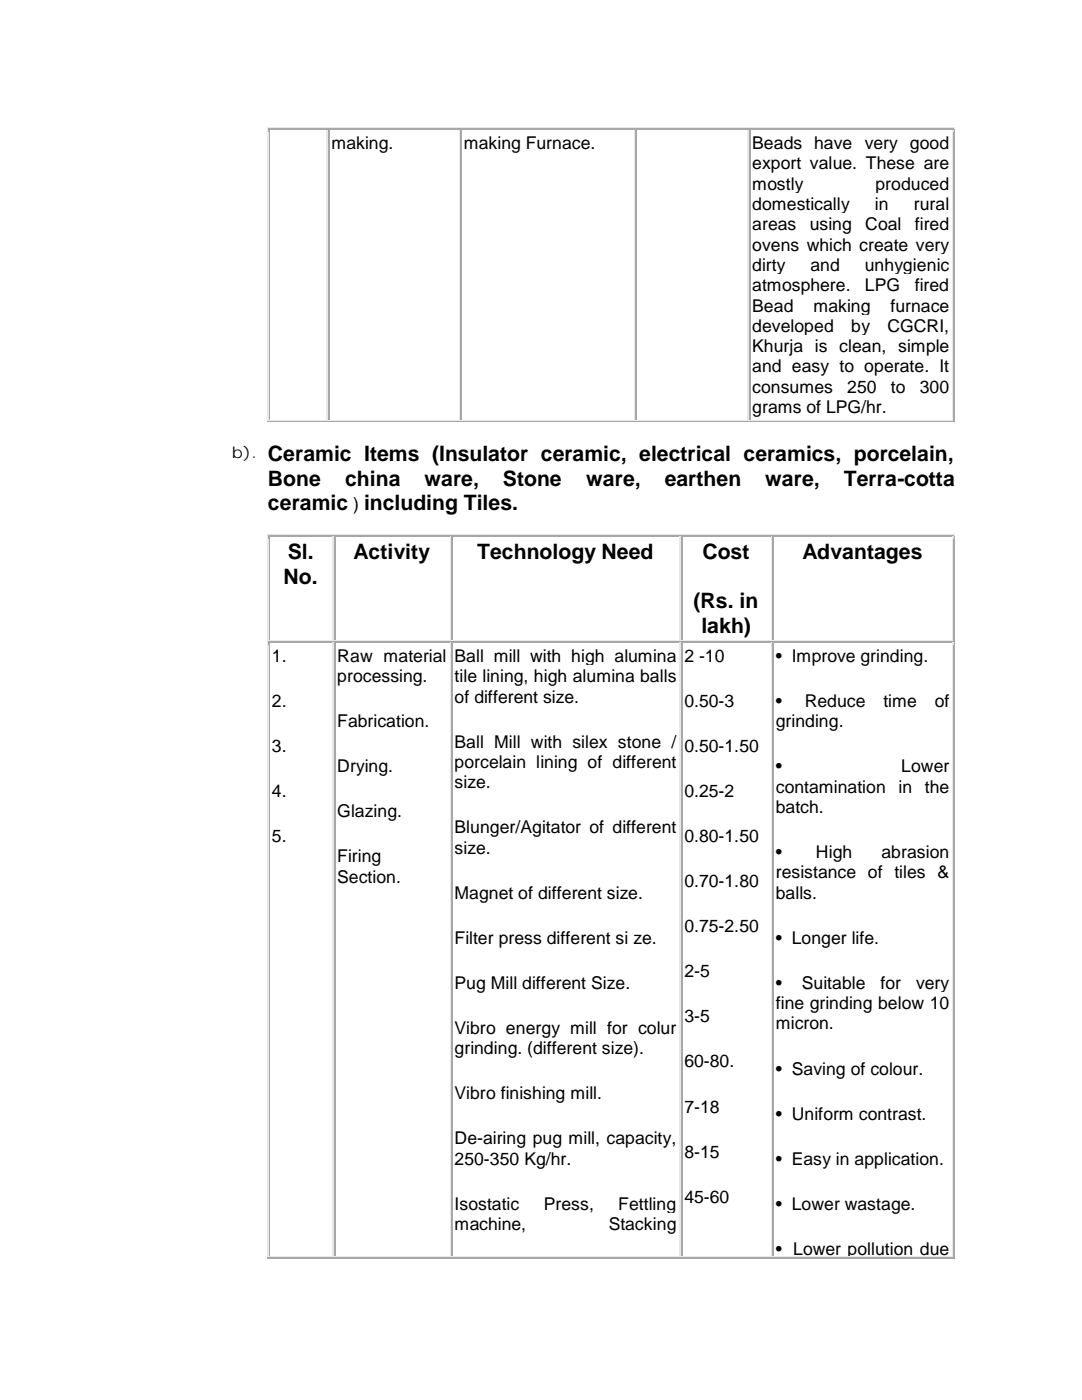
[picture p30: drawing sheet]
<svg xmlns="http://www.w3.org/2000/svg" width="216mm" height="279mm" viewBox="0 0 216 279" stroke-linecap="round" stroke-linejoin="round" font-family="sans-serif">
<defs><g id="words">
<g font-size="4.2">
<text x="53.5" y="92.1">Ceramic Items (Insulator ceramic, electrical ceramics, porcelain,</text>
<text x="53.5" y="96.9">Bone</text>
<text x="53.5" y="101.8">ceramic</text>
<text x="68.9" y="96.9">china</text>
<text x="72.6" y="101.8">including Tiles.</text>
<text x="84.7" y="96.9">ware,</text>
<text x="100.3" y="96.9">Stone</text>
<text x="117" y="96.9">ware,</text>
<text x="132.6" y="96.9">earthen</text>
<text x="152.7" y="96.9">ware,</text>
<text x="168.4" y="96.9">Terra-cotta</text>
<text x="57.4" y="111.6">Sl.</text>
<text x="70.6" y="111.6">Activity</text>
<text x="95.2" y="111.6">Technology Need</text>
<text x="140.2" y="111.6">Cost</text>
<text x="160.1" y="111.6">Advantages</text>
<text x="56.6" y="116.5">No.</text>
<text x="138.4" y="121.4">(Rs. in</text>
<text x="140" y="126.2">lakh)</text>
</g>
<g font-size="3.5">
<text x="66.1" y="29.7">making.</text>
<text x="92.5" y="29.7">making Furnace.</text>
<text x="150.1" y="29.7">Beads have very good</text>
<text x="150.1" y="33.8">export value. These are</text>
<text x="150.1" y="37.8">mostly</text>
<text x="150.1" y="41.9">domestically</text>
<text x="174.6" y="41.9">in</text>
<text x="174.7" y="37.8">produced</text>
<text x="182.4" y="41.9">rural</text>
<text x="150.1" y="45.9">areas</text>
<text x="161.6" y="45.9">using</text>
<text x="172.6" y="45.9">Coal</text>
<text x="182.5" y="45.9">fired</text>
<text x="150.1" y="50">ovens which create very</text>
<text x="150.1" y="54.1">dirty</text>
<text x="150.1" y="58.1">atmosphere.</text>
<text x="161.7" y="54.1">and</text>
<text x="172.5" y="54.1">unhygienic</text>
<text x="172.6" y="58.1">LPG</text>
<text x="182.5" y="58.1">fired</text>
<text x="150.1" y="62.2">Bead</text>
<text x="162.3" y="62.2">making</text>
<text x="177.7" y="62.2">furnace</text>
<text x="150.1" y="66.2">developed</text>
<text x="150.1" y="70.3">Khurja is clean, simple</text>
<text x="169.8" y="66.2">by</text>
<text x="177.1" y="66.2">CGCRI,</text>
<text x="150.1" y="74.3">and easy to operate. It</text>
<text x="150.1" y="78.4">consumes</text>
<text x="150.1" y="82.5">grams of LPG/hr.</text>
<text x="169.1" y="78.4">250</text>
<text x="177.8" y="78.4">to</text>
<text x="183.5" y="78.4">300</text>
<text x="70.5" y="101.8">)</text>
<text x="54.3" y="132.1">1.</text>
<text x="67.3" y="132.1">Raw material</text>
<text x="67.3" y="136.1">processing.</text>
<text x="90.7" y="132.1">Ball mill with high alumina</text>
<text x="90.7" y="136.1">tile lining, high alumina balls</text>
<text x="136.6" y="132.1">2 -10</text>
<text x="154.8" y="132.1">• Improve grinding.</text>
<text x="54.3" y="141.1">2.</text>
<text x="90.7" y="140.2">of different size.</text>
<text x="136.6" y="141.1">0.50-3</text>
<text x="154.8" y="141.1">•</text>
<text x="160.6" y="141.1">Reduce</text>
<text x="176.3" y="141.1">time</text>
<text x="186.5" y="141.1">of</text>
<text x="67.3" y="145.1">Fabrication.</text>
<text x="90.7" y="149.2">Ball Mill with silex stone /</text>
<text x="154.8" y="145.1">grinding.</text>
<text x="54.3" y="150.1">3.</text>
<text x="67.3" y="154.1">Drying.</text>
<text x="90.7" y="153.2">porcelain lining of different</text>
<text x="136.6" y="150.1">0.50-1.50</text>
<text x="154.8" y="154.1">•</text>
<text x="179.8" y="154.1">Lower</text>
<text x="54.3" y="159">4.</text>
<text x="90.7" y="157.3">size.</text>
<text x="136.6" y="159">0.25-2</text>
<text x="154.8" y="158.2">contamination</text>
<text x="179.3" y="158.2">in</text>
<text x="184.5" y="158.2">the</text>
<text x="67.3" y="163.1">Glazing.</text>
<text x="90.7" y="166.3">Blunger/Agitator of different</text>
<text x="154.8" y="162.2">batch.</text>
<text x="54.3" y="168.1">5.</text>
<text x="67.3" y="172.1">Firing</text>
<text x="90.7" y="170.3">size.</text>
<text x="136.6" y="168.1">0.80-1.50</text>
<text x="154.8" y="171.2">•</text>
<text x="162.8" y="171.2">High</text>
<text x="175.9" y="171.2">abrasion</text>
<text x="67.3" y="176.2">Section.</text>
<text x="90.7" y="179.4">Magnet of different size.</text>
<text x="136.6" y="177">0.70-1.80</text>
<text x="154.8" y="175.3">resistance of tiles &amp;</text>
<text x="154.8" y="179.4">balls.</text>
<text x="90.7" y="188.3">Filter press different si ze.</text>
<text x="136.6" y="186.1">0.75-2.50</text>
<text x="154.8" y="188.3">• Longer life.</text>
<text x="90.7" y="197.4">Pug Mill different Size.</text>
<text x="136.6" y="195">2-5</text>
<text x="154.8" y="197.4">•</text>
<text x="160" y="197.4">Suitable</text>
<text x="175.7" y="197.4">for</text>
<text x="182.8" y="197.4">very</text>
<text x="154.8" y="201.4">fine grinding below 10</text>
<text x="90.7" y="206.3">Vibro energy mill for colur</text>
<text x="136.6" y="204">3-5</text>
<text x="154.8" y="205.4">micron.</text>
<text x="90.7" y="210.4">grinding. (different size).</text>
<text x="136.6" y="213">60-80.</text>
<text x="154.8" y="214.5">• Saving of colour.</text>
<text x="90.7" y="219.4">Vibro finishing mill.</text>
<text x="136.6" y="222">7-18</text>
<text x="154.8" y="223.4">• Uniform contrast.</text>
<text x="90.7" y="228.4">De-airing pug mill, capacity,</text>
<text x="90.7" y="232.5">250-350 Kg/hr.</text>
<text x="136.6" y="231">8-15</text>
<text x="154.8" y="232.5">• Easy in application.</text>
<text x="90.7" y="241.4">Isostatic</text>
<text x="90.7" y="245.5">machine,</text>
<text x="108.5" y="241.4">Press,</text>
<text x="121.5" y="245.5">Stacking</text>
<text x="123.4" y="241.4">Fettling</text>
<text x="136.6" y="240">45-60</text>
<text x="154.8" y="241.4">• Lower wastage.</text>
<text x="154.8" y="250.4">• Lower pollution due</text>
</g>
<text font-size="3.2" x="46.2" y="91.4">b).</text>
</g></defs>
<g fill="#ece9d8">
<path d="M53.5 25.4h.2v1h-.2z"/>
<path d="M53.5 25.4h.2v.2h-.2z"/>
</g>
<path d="M53.7 25.5h11.7" fill="none" stroke="#ece9d8" stroke-width=".21"/>
<path d="M65.4 25.4h.3v.2h-.3z" fill="#ece9d8"/>
<path d="M65.7 25.5h26.2" fill="none" stroke="#ece9d8" stroke-width=".21"/>
<path d="M91.9 25.4h.2v.2h-.2z" fill="#ece9d8"/>
<path d="M92.2 25.5h34.6" fill="none" stroke="#ece9d8" stroke-width=".21"/>
<path d="M126.8 25.4h.2v.2h-.2z" fill="#ece9d8"/>
<path d="M127.1 25.5h22.3" fill="none" stroke="#ece9d8" stroke-width=".21"/>
<path d="M149.5 25.4h.2v.2h-.2z" fill="#ece9d8"/>
<path d="M149.7 25.5h40.5" fill="none" stroke="#ece9d8" stroke-width=".21"/>
<path d="M190.2 25.4h.3v1h-.3z" fill="#aca899"/>
<path d="M190.2 25.4h.3v.2h-.3z" fill="#ece9d8"/>
<path d="M53.6 25.7h.2v.2h-.2z" fill="#aca899"/>
<path d="M53.8 25.8h11.4" fill="none" stroke="#aca899" stroke-width=".21"/>
<path d="M65.2 25.7h.2v.2h-.2z" fill="#ece9d8"/>
<g fill="#aca899">
<path d="M65.2 25.7h.2v.2h-.2z"/>
<path d="M53.6 83.8h.2v.2h-.2z"/>
</g>
<path d="M53.6 83.8h.2v.2h-.2z" fill="#ece9d8"/>
<path d="M53.8 83.9h11.4" fill="none" stroke="#ece9d8" stroke-width=".21"/>
<path d="M65.2 83.8h.2v.2h-.2z" fill="#ece9d8"/>
<path d="M53.7 25.9v57.9" fill="none" stroke="#aca899" stroke-width=".21"/>
<path d="M53.6 26.5v57.5M65.3 25.9v57.9" fill="none" stroke="#ece9d8" stroke-width=".21"/>
<path d="M53.5 84.1h.2v.2h-.2z" fill="#ece9d8"/>
<path d="M53.5 84.1h.2v.2h-.2z" fill="#aca899"/>
<path d="M53.7 84.2h11.7" fill="none" stroke="#aca899" stroke-width=".21"/>
<path d="M65.4 25.7h.3v.2h-.3z" fill="#aca899"/>
<path d="M65.7 25.8h25.9" fill="none" stroke="#aca899" stroke-width=".21"/>
<path d="M91.7 25.7h.2v.2h-.2z" fill="#ece9d8"/>
<g fill="#aca899">
<path d="M91.7 25.7h.2v.2h-.2z"/>
<path d="M65.4 83.8h.3v.2h-.3z"/>
</g>
<path d="M65.4 83.8h.3v.2h-.3z" fill="#ece9d8"/>
<path d="M65.7 83.9h25.9" fill="none" stroke="#ece9d8" stroke-width=".21"/>
<path d="M91.7 83.8h.2v.2h-.2z" fill="#ece9d8"/>
<path d="M65.6 25.9v57.9" fill="none" stroke="#aca899" stroke-width=".21"/>
<path d="M91.8 25.9v57.9" fill="none" stroke="#ece9d8" stroke-width=".21"/>
<path d="M65.4 84.1h.3v.2h-.3z" fill="#aca899"/>
<path d="M65.7 84.2h26.2" fill="none" stroke="#aca899" stroke-width=".21"/>
<path d="M91.9 25.7h.2v.2h-.2z" fill="#aca899"/>
<path d="M92.2 25.8h34.3" fill="none" stroke="#aca899" stroke-width=".21"/>
<path d="M126.6 25.7h.2v.2h-.2z" fill="#ece9d8"/>
<g fill="#aca899">
<path d="M126.6 25.7h.2v.2h-.2z"/>
<path d="M91.9 83.8h.2v.2h-.2z"/>
</g>
<path d="M91.9 83.8h.2v.2h-.2z" fill="#ece9d8"/>
<path d="M92.2 83.9h34.3" fill="none" stroke="#ece9d8" stroke-width=".21"/>
<path d="M126.6 83.8h.2v.2h-.2z" fill="#ece9d8"/>
<path d="M92 25.9v57.9" fill="none" stroke="#aca899" stroke-width=".21"/>
<path d="M126.7 25.9v57.9" fill="none" stroke="#ece9d8" stroke-width=".21"/>
<path d="M91.9 84.1h.2v.2h-.2z" fill="#aca899"/>
<path d="M92.2 84.2h34.6" fill="none" stroke="#aca899" stroke-width=".21"/>
<path d="M126.8 25.7h.2v.2h-.2z" fill="#aca899"/>
<path d="M127.1 25.8h22.1" fill="none" stroke="#aca899" stroke-width=".21"/>
<path d="M149.2 25.7h.2v.2h-.2z" fill="#ece9d8"/>
<g fill="#aca899">
<path d="M149.2 25.7h.2v.2h-.2z"/>
<path d="M126.8 83.8h.2v.2h-.2z"/>
</g>
<path d="M126.8 83.8h.2v.2h-.2z" fill="#ece9d8"/>
<path d="M127.1 83.9h22.1" fill="none" stroke="#ece9d8" stroke-width=".21"/>
<path d="M149.2 83.8h.2v.2h-.2z" fill="#ece9d8"/>
<path d="M126.9 25.9v57.9" fill="none" stroke="#aca899" stroke-width=".21"/>
<path d="M149.3 25.9v57.9" fill="none" stroke="#ece9d8" stroke-width=".21"/>
<path d="M126.8 84.1h.2v.2h-.2z" fill="#aca899"/>
<path d="M127.1 84.2h22.3" fill="none" stroke="#aca899" stroke-width=".21"/>
<path d="M149.5 25.7h.2v.2h-.2z" fill="#aca899"/>
<path d="M149.7 25.8h40.4" fill="none" stroke="#aca899" stroke-width=".21"/>
<path d="M190.1 25.7h.2v.2h-.2z" fill="#ece9d8"/>
<g fill="#aca899">
<path d="M190.1 25.7h.2v.2h-.2z"/>
<path d="M149.5 83.8h.2v.2h-.2z"/>
</g>
<path d="M149.5 83.8h.2v.2h-.2z" fill="#ece9d8"/>
<path d="M149.7 83.9h40.4" fill="none" stroke="#ece9d8" stroke-width=".21"/>
<path d="M190.1 83.8h.2v.2h-.2z" fill="#ece9d8"/>
<path d="M149.6 25.9v57.9" fill="none" stroke="#aca899" stroke-width=".21"/>
<path d="M190.2 25.9v57.9" fill="none" stroke="#ece9d8" stroke-width=".21"/>
<path d="M149.5 84.1h.2v.2h-.2z" fill="#aca899"/>
<path d="M190.4 26.5v57.5M149.7 84.2h40.5" fill="none" stroke="#aca899" stroke-width=".21"/>
<path d="M190.2 84.1h.3v.2h-.3z" fill="#aca899"/>
<g fill="#fff">
<path d="M46.2 84.3h7.2v3.8h-7.2z"/>
<path d="M53.5 84.3h137v3.8h-137z"/>
<path d="M46.2 88.2h7.2v14.5h-7.2z"/>
<path d="M46.2 88.2h7.2v3.8h-7.2z"/>
<path d="M53.5 88.2h137v14.5h-137z"/>
<path d="M53.5 88.2h137v4.8h-137z"/>
<path d="M53.5 93h137v4.9h-137z"/>
<path d="M53.5 97.9h137v4.8h-137z"/>
<path d="M46.2 102.8h7.2v3.8h-7.2z"/>
<path d="M53.5 102.8h137v3.8h-137z"/>
<path d="M46.2 106.6h7.2v144.6h-7.2z"/>
<path d="M46.2 177h7.2v3.8h-7.2z"/>
<path d="M53.5 106.6h137v144.6h-137z"/>
<path d="M53.8 107.1h12.3v20.6h-12.3z"/>
<path d="M54.3 107.7h11.4v4.8h-11.4z"/>
<path d="M54.3 112.6h11.4v4.8h-11.4z"/>
<path d="M66.9 107.1h22.6v20.6h-22.6z"/>
<path d="M67.3 107.7h21.8v4.8h-21.8z"/>
<path d="M90.3 107.1h45v20.6h-45z"/>
<path d="M90.7 107.7h44.3v4.8h-44.3z"/>
<path d="M136.2 107.1h17.4v20.6h-17.4z"/>
<path d="M136.6 107.7h16.6v9.7h-16.6z"/>
<path d="M136.6 117.5h16.6v4.8h-16.6z"/>
<path d="M136.6 122.3h16.6v4.9h-16.6z"/>
<path d="M154.4 107.1h35.4v20.6h-35.4z"/>
<path d="M154.8 107.7h34.6v4.8h-34.6z"/>
</g>
<g fill="#ece9d8">
<path d="M53.5 106.6h.2v1.1h-.2z"/>
<path d="M53.5 106.6h.2v.2h-.2z"/>
</g>
<path d="M53.7 106.7h12.9" fill="none" stroke="#ece9d8" stroke-width=".21"/>
<path d="M66.7 106.6h.2v.2h-.2z" fill="#ece9d8"/>
<path d="M66.9 106.7h23.1" fill="none" stroke="#ece9d8" stroke-width=".21"/>
<path d="M90.1 106.6h.2v.2h-.2z" fill="#ece9d8"/>
<path d="M90.3 106.7h45.6" fill="none" stroke="#ece9d8" stroke-width=".21"/>
<path d="M135.9 106.6h.2v.2h-.2z" fill="#ece9d8"/>
<path d="M136.2 106.7h17.9" fill="none" stroke="#ece9d8" stroke-width=".21"/>
<path d="M154.1 106.6h.2v.2h-.2z" fill="#ece9d8"/>
<path d="M154.4 106.7h35.8" fill="none" stroke="#ece9d8" stroke-width=".21"/>
<path d="M190.2 106.6h.3v1.1h-.3z" fill="#aca899"/>
<path d="M190.2 106.6h.3v.2h-.3z" fill="#ece9d8"/>
<path d="M53.6 106.9h.2v.2h-.2z" fill="#aca899"/>
<path d="M53.8 107h12.6" fill="none" stroke="#aca899" stroke-width=".21"/>
<path d="M66.4 106.9h.2v.2h-.2z" fill="#ece9d8"/>
<g fill="#aca899">
<path d="M66.4 106.9h.2v.2h-.2z"/>
<path d="M53.6 127.8h.2v.2h-.2z"/>
</g>
<path d="M53.6 127.8h.2v.2h-.2z" fill="#ece9d8"/>
<path d="M53.8 127.9h12.6" fill="none" stroke="#ece9d8" stroke-width=".21"/>
<path d="M66.4 127.8h.2v.2h-.2z" fill="#ece9d8"/>
<path d="M53.7 107.1v20.6" fill="none" stroke="#aca899" stroke-width=".21"/>
<path d="M53.6 107.7v20.3M66.5 107.1v20.6" fill="none" stroke="#ece9d8" stroke-width=".21"/>
<path d="M66.7 106.9h.2v.2h-.2z" fill="#aca899"/>
<path d="M66.9 107h22.9" fill="none" stroke="#aca899" stroke-width=".21"/>
<path d="M89.8 106.9h.2v.2h-.2z" fill="#ece9d8"/>
<g fill="#aca899">
<path d="M89.8 106.9h.2v.2h-.2z"/>
<path d="M66.7 127.8h.2v.2h-.2z"/>
</g>
<path d="M66.7 127.8h.2v.2h-.2z" fill="#ece9d8"/>
<path d="M66.9 127.9h22.9" fill="none" stroke="#ece9d8" stroke-width=".21"/>
<path d="M89.8 127.8h.2v.2h-.2z" fill="#ece9d8"/>
<path d="M66.8 107.1v20.6" fill="none" stroke="#aca899" stroke-width=".21"/>
<path d="M89.9 107.1v20.6" fill="none" stroke="#ece9d8" stroke-width=".21"/>
<path d="M90.1 106.9h.2v.2h-.2z" fill="#aca899"/>
<path d="M90.3 107h45.3" fill="none" stroke="#aca899" stroke-width=".21"/>
<path d="M135.7 106.9h.2v.2h-.2z" fill="#ece9d8"/>
<g fill="#aca899">
<path d="M135.7 106.9h.2v.2h-.2z"/>
<path d="M90.1 127.8h.2v.2h-.2z"/>
</g>
<path d="M90.1 127.8h.2v.2h-.2z" fill="#ece9d8"/>
<path d="M90.3 127.9h45.3" fill="none" stroke="#ece9d8" stroke-width=".21"/>
<path d="M135.7 127.8h.2v.2h-.2z" fill="#ece9d8"/>
<path d="M90.2 107.1v20.6" fill="none" stroke="#aca899" stroke-width=".21"/>
<path d="M135.8 107.1v20.6" fill="none" stroke="#ece9d8" stroke-width=".21"/>
<path d="M135.9 106.9h.2v.2h-.2z" fill="#aca899"/>
<path d="M136.2 107h17.6" fill="none" stroke="#aca899" stroke-width=".21"/>
<path d="M153.9 106.9h.2v.2h-.2z" fill="#ece9d8"/>
<g fill="#aca899">
<path d="M153.9 106.9h.2v.2h-.2z"/>
<path d="M135.9 127.8h.2v.2h-.2z"/>
</g>
<path d="M135.9 127.8h.2v.2h-.2z" fill="#ece9d8"/>
<path d="M136.2 127.9h17.6" fill="none" stroke="#ece9d8" stroke-width=".21"/>
<path d="M153.9 127.8h.2v.2h-.2z" fill="#ece9d8"/>
<path d="M136 107.1v20.6" fill="none" stroke="#aca899" stroke-width=".21"/>
<path d="M154 107.1v20.6" fill="none" stroke="#ece9d8" stroke-width=".21"/>
<path d="M154.1 106.9h.2v.2h-.2z" fill="#aca899"/>
<path d="M154.4 107h35.7" fill="none" stroke="#aca899" stroke-width=".21"/>
<path d="M190.1 106.9h.2v.2h-.2z" fill="#ece9d8"/>
<g fill="#aca899">
<path d="M190.1 106.9h.2v.2h-.2z"/>
<path d="M154.1 127.8h.2v.2h-.2z"/>
</g>
<path d="M154.1 127.8h.2v.2h-.2z" fill="#ece9d8"/>
<path d="M154.4 127.9h35.7" fill="none" stroke="#ece9d8" stroke-width=".21"/>
<path d="M190.1 127.8h.2v.2h-.2z" fill="#ece9d8"/>
<path d="M154.2 107.1v20.6M190.4 107.7v20.3" fill="none" stroke="#aca899" stroke-width=".21"/>
<path d="M190.2 107.1v20.6" fill="none" stroke="#ece9d8" stroke-width=".21"/>
<g fill="#fff">
<path d="M53.8 128.3h12.3v123.4h-12.3z"/>
<path d="M54.3 128.8h11.4v9h-11.4z"/>
<path d="M54.3 137.8h11.4v9h-11.4z"/>
<path d="M54.3 146.8h11.4v8.9h-11.4z"/>
<path d="M54.3 155.8h11.4v9h-11.4z"/>
<path d="M54.3 164.8h11.4v4h-11.4z"/>
<path d="M66.9 128.3h22.6v123.4h-22.6z"/>
<path d="M67.3 128.8h21.8v4h-21.8z"/>
<path d="M67.3 132.9h21.8v8.9h-21.8z"/>
<path d="M67.3 141.9h21.8v8.9h-21.8z"/>
<path d="M67.3 150.9h21.8v8.9h-21.8z"/>
<path d="M67.3 159.9h21.8v8.9h-21.8z"/>
<path d="M67.3 168.9h21.8v4h-21.8z"/>
<path d="M67.3 172.9h21.8v4h-21.8z"/>
<path d="M90.3 128.3h45v123.4h-45z"/>
<path d="M90.7 128.8h44.3v4h-44.3z"/>
<path d="M90.7 132.9h44.3v4h-44.3z"/>
<path d="M90.7 136.9h44.3v9h-44.3z"/>
<path d="M90.7 145.9h44.3v4h-44.3z"/>
<path d="M90.7 150h44.3v4h-44.3z"/>
<path d="M90.7 154.1h44.3v8.9h-44.3z"/>
<path d="M90.7 163h44.3v4h-44.3z"/>
<path d="M90.7 167.1h44.3v9h-44.3z"/>
<path d="M90.7 176.1h44.3v8.9h-44.3z"/>
<path d="M90.7 185.1h44.3v9h-44.3z"/>
<path d="M90.7 194.1h44.3v8.9h-44.3z"/>
<path d="M90.7 203.1h44.3v4h-44.3z"/>
<path d="M90.7 207.1h44.3v9h-44.3z"/>
<path d="M90.7 216.1h44.3v9h-44.3z"/>
<path d="M90.7 225.1h44.3v4.1h-44.3z"/>
<path d="M90.7 229.2h44.3v8.9h-44.3z"/>
<path d="M90.7 238.2h44.3v4h-44.3z"/>
<path d="M90.7 242.2h44.3v4.1h-44.3z"/>
<path d="M136.2 128.3h17.4v123.4h-17.4z"/>
<path d="M136.6 128.8h16.6v9h-16.6z"/>
<path d="M136.6 137.8h16.6v9h-16.6z"/>
<path d="M136.6 146.8h16.6v8.9h-16.6z"/>
<path d="M136.6 155.8h16.6v9h-16.6z"/>
<path d="M136.6 164.8h16.6v8.9h-16.6z"/>
<path d="M136.6 173.8h16.6v9h-16.6z"/>
<path d="M136.6 182.8h16.6v8.9h-16.6z"/>
<path d="M136.6 191.8h16.6v8.9h-16.6z"/>
<path d="M136.6 200.8h16.6v8.9h-16.6z"/>
<path d="M136.6 209.8h16.6v8.9h-16.6z"/>
<path d="M136.6 218.8h16.6v8.9h-16.6z"/>
<path d="M136.6 227.8h16.6v8.9h-16.6z"/>
<path d="M136.6 236.8h16.6v8.9h-16.6z"/>
<path d="M154.4 128.3h35.4v123.4h-35.4z"/>
<path d="M154.8 128.8h34.6v9h-34.6z"/>
<path d="M154.8 137.8h34.6v4h-34.6z"/>
<path d="M154.8 141.9h34.6v8.9h-34.6z"/>
<path d="M154.8 150.9h34.6v4h-34.6z"/>
<path d="M154.8 154.9h34.6v4h-34.6z"/>
<path d="M154.8 159h34.6v8.9h-34.6z"/>
<path d="M154.8 168h34.6v4h-34.6z"/>
<path d="M154.8 172h34.6v4.1h-34.6z"/>
<path d="M154.8 176.1h34.6v8.9h-34.6z"/>
<path d="M154.8 185.1h34.6v9h-34.6z"/>
<path d="M154.8 194.1h34.6v4h-34.6z"/>
<path d="M154.8 198.1h34.6v4h-34.6z"/>
<path d="M154.8 202.2h34.6v9h-34.6z"/>
<path d="M154.8 211.2h34.6v8.9h-34.6z"/>
<path d="M154.8 220.2h34.6v9h-34.6z"/>
<path d="M154.8 229.2h34.6v8.9h-34.6z"/>
<path d="M154.8 238.2h34.6v8.9h-34.6z"/>
<path d="M154.8 247.2h34.6v4h-34.6z"/>
</g>
<path d="M53.5 128h.2v.8h-.2z" fill="#ece9d8"/>
<g fill="#aca899">
<path d="M190.2 128h.3v.8h-.3z"/>
<path d="M53.6 128h.2v.2h-.2z"/>
</g>
<path d="M53.8 128.1h12.6" fill="none" stroke="#aca899" stroke-width=".21"/>
<path d="M66.4 128h.2v.2h-.2z" fill="#ece9d8"/>
<g fill="#aca899">
<path d="M66.4 128h.2v.2h-.2z"/>
<path d="M53.6 250.7h.2v.2h-.2z"/>
</g>
<path d="M53.6 250.7h.2v.2h-.2z" fill="#ece9d8"/>
<path d="M53.8 250.8h12.6" fill="none" stroke="#ece9d8" stroke-width=".21"/>
<path d="M66.4 250.7h.2v.2h-.2z" fill="#ece9d8"/>
<path d="M53.7 128.3v122.4" fill="none" stroke="#aca899" stroke-width=".21"/>
<path d="M53.6 128.8v122.1M66.5 128.3v122.4" fill="none" stroke="#ece9d8" stroke-width=".21"/>
<path d="M53.5 251h.2v.2h-.2z" fill="#ece9d8"/>
<path d="M53.5 251h.2v.2h-.2z" fill="#aca899"/>
<path d="M53.7 251.1h12.9" fill="none" stroke="#aca899" stroke-width=".21"/>
<path d="M66.7 128h.2v.2h-.2z" fill="#aca899"/>
<path d="M66.9 128.1h22.9" fill="none" stroke="#aca899" stroke-width=".21"/>
<path d="M89.8 128h.2v.2h-.2z" fill="#ece9d8"/>
<g fill="#aca899">
<path d="M89.8 128h.2v.2h-.2z"/>
<path d="M66.7 250.7h.2v.2h-.2z"/>
</g>
<path d="M66.7 250.7h.2v.2h-.2z" fill="#ece9d8"/>
<path d="M66.9 250.8h22.9" fill="none" stroke="#ece9d8" stroke-width=".21"/>
<path d="M89.8 250.7h.2v.2h-.2z" fill="#ece9d8"/>
<path d="M66.8 128.3v122.4" fill="none" stroke="#aca899" stroke-width=".21"/>
<path d="M89.9 128.3v122.4" fill="none" stroke="#ece9d8" stroke-width=".21"/>
<path d="M66.7 251h.2v.2h-.2z" fill="#aca899"/>
<path d="M66.9 251.1h23.1" fill="none" stroke="#aca899" stroke-width=".21"/>
<path d="M90.1 128h.2v.2h-.2z" fill="#aca899"/>
<path d="M90.3 128.1h45.3" fill="none" stroke="#aca899" stroke-width=".21"/>
<path d="M135.7 128h.2v.2h-.2z" fill="#ece9d8"/>
<g fill="#aca899">
<path d="M135.7 128h.2v.2h-.2z"/>
<path d="M90.1 250.7h.2v.2h-.2z"/>
</g>
<path d="M90.1 250.7h.2v.2h-.2z" fill="#ece9d8"/>
<path d="M90.3 250.8h45.3" fill="none" stroke="#ece9d8" stroke-width=".21"/>
<path d="M135.7 250.7h.2v.2h-.2z" fill="#ece9d8"/>
<path d="M90.2 128.3v122.4" fill="none" stroke="#aca899" stroke-width=".21"/>
<path d="M135.8 128.3v122.4" fill="none" stroke="#ece9d8" stroke-width=".21"/>
<path d="M90.1 251h.2v.2h-.2z" fill="#aca899"/>
<path d="M90.3 251.1h45.6" fill="none" stroke="#aca899" stroke-width=".21"/>
<path d="M135.9 128h.2v.2h-.2z" fill="#aca899"/>
<path d="M136.2 128.1h17.6" fill="none" stroke="#aca899" stroke-width=".21"/>
<path d="M153.9 128h.2v.2h-.2z" fill="#ece9d8"/>
<g fill="#aca899">
<path d="M153.9 128h.2v.2h-.2z"/>
<path d="M135.9 250.7h.2v.2h-.2z"/>
</g>
<path d="M135.9 250.7h.2v.2h-.2z" fill="#ece9d8"/>
<path d="M136.2 250.8h17.6" fill="none" stroke="#ece9d8" stroke-width=".21"/>
<path d="M153.9 250.7h.2v.2h-.2z" fill="#ece9d8"/>
<path d="M136 128.3v122.4" fill="none" stroke="#aca899" stroke-width=".21"/>
<path d="M154 128.3v122.4" fill="none" stroke="#ece9d8" stroke-width=".21"/>
<path d="M135.9 251h.2v.2h-.2z" fill="#aca899"/>
<path d="M136.2 251.1h17.9" fill="none" stroke="#aca899" stroke-width=".21"/>
<path d="M154.1 128h.2v.2h-.2z" fill="#aca899"/>
<path d="M154.4 128.1h35.7" fill="none" stroke="#aca899" stroke-width=".21"/>
<path d="M190.1 128h.2v.2h-.2z" fill="#ece9d8"/>
<g fill="#aca899">
<path d="M190.1 128h.2v.2h-.2z"/>
<path d="M154.1 250.7h.2v.2h-.2z"/>
</g>
<path d="M154.1 250.7h.2v.2h-.2z" fill="#ece9d8"/>
<path d="M154.4 250.8h35.7" fill="none" stroke="#ece9d8" stroke-width=".21"/>
<path d="M190.1 250.7h.2v.2h-.2z" fill="#ece9d8"/>
<path d="M154.2 128.3v122.4" fill="none" stroke="#aca899" stroke-width=".21"/>
<path d="M190.2 128.3v122.4" fill="none" stroke="#ece9d8" stroke-width=".21"/>
<path d="M154.1 251h.2v.2h-.2z" fill="#aca899"/>
<path d="M190.4 128.8v122.1M154.4 251.1h35.8" fill="none" stroke="#aca899" stroke-width=".21"/>
<path d="M190.2 251h.3v.2h-.3z" fill="#aca899"/>
<use href="#words"/>
</svg>
